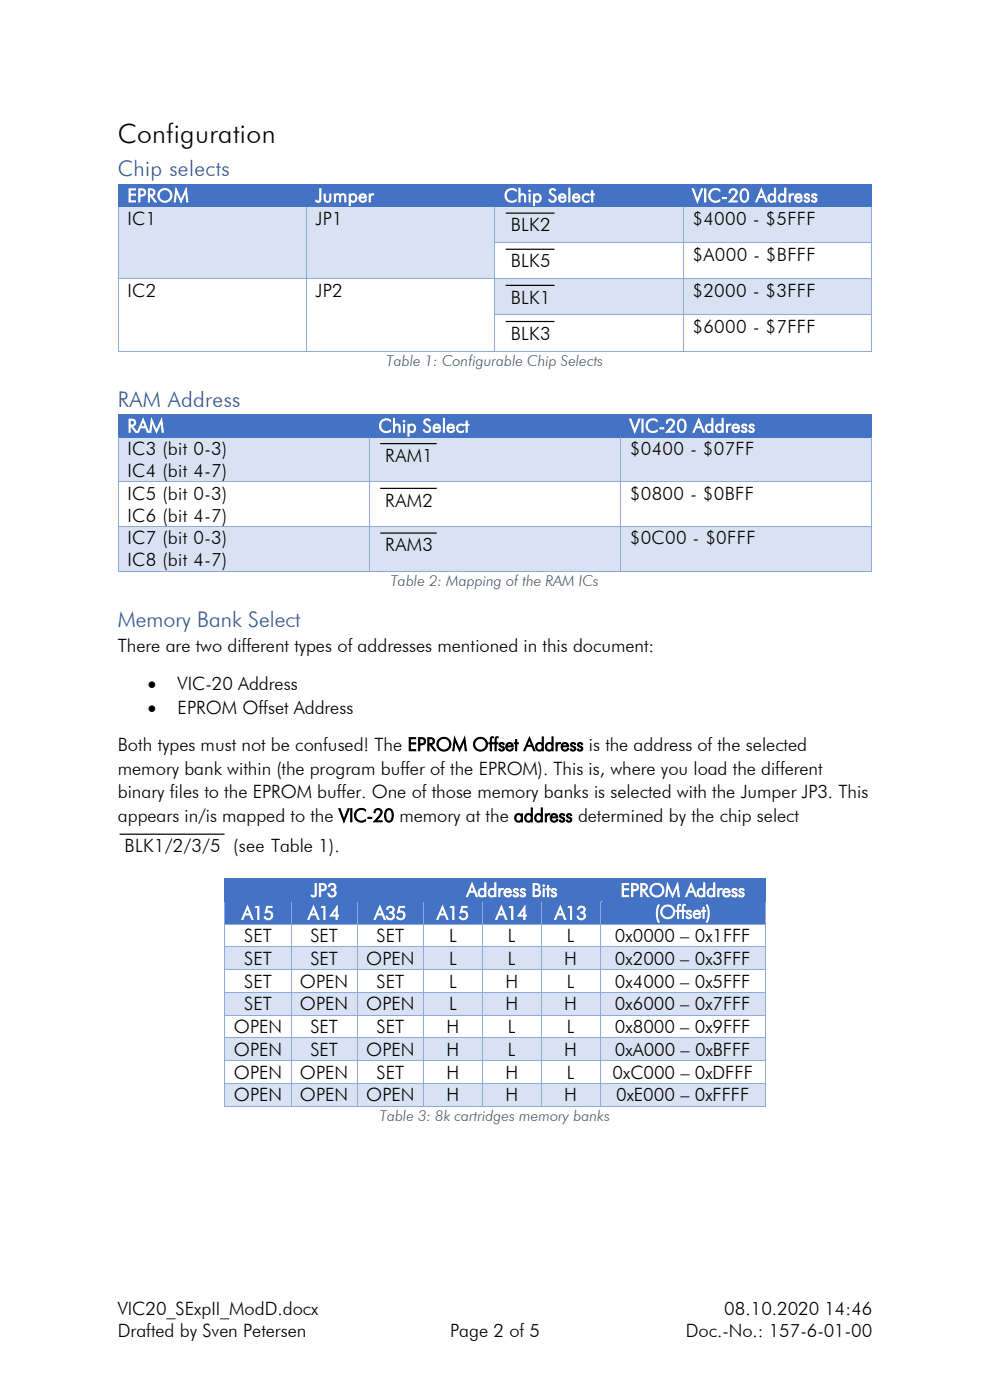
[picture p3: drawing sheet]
<svg xmlns="http://www.w3.org/2000/svg" width="210mm" height="297mm" viewBox="0 0 210 297" stroke-linecap="round" stroke-linejoin="round" font-family="sans-serif">
<defs><g id="words">
<text font-size="5.6" x="25" y="30.4">Configuration</text>
<g font-size="4.6" fill="#2f5496">
<text x="25" y="37.4">Chip selects</text>
<text x="25" y="86.3">RAM Address</text>
<text x="25" y="133">Memory Bank Select</text>
</g>
<g font-size="3.9" fill="#fff">
<text x="27" y="42.8">EPROM</text>
<text x="66.9" y="42.8">Jumper</text>
<text x="106.9" y="42.8">Chip Select</text>
<text x="146.9" y="42.8">VIC-20 Address</text>
<text x="27" y="91.7">RAM</text>
<text x="80.3" y="91.7">Chip Select</text>
<text x="133.6" y="91.7">VIC-20 Address</text>
<text x="66" y="190.2">JP3</text>
<text x="99" y="190.2">Address Bits</text>
<text x="131.6" y="190.2">EPROM Address</text>
<text x="51.3" y="195.1">A15</text>
<text x="65.3" y="195.1">A14</text>
<text x="79.4" y="195.1">A35</text>
<text x="92.7" y="195.1">A15</text>
<text x="105.2" y="195.1">A14</text>
<text x="117.7" y="195.1">A13</text>
<text x="138.9" y="194.8">(Offset)</text>
</g>
<g font-size="3.9">
<text x="27" y="47.7">IC1</text>
<text x="66.9" y="47.7">JP1</text>
<text x="146.9" y="47.7">$4000 - $5FFF</text>
<text x="108.3" y="49.1">BLK2</text>
<text x="108.3" y="56.7">BLK5</text>
<text x="146.9" y="55.3">$A000 - $BFFF</text>
<text x="27" y="63">IC2</text>
<text x="66.9" y="63">JP2</text>
<text x="108.3" y="64.4">BLK1</text>
<text x="146.9" y="63">$2000 - $3FFF</text>
<text x="146.9" y="70.6">$6000 - $7FFF</text>
<text x="108.3" y="72.1">BLK3</text>
<text x="27" y="96.5">IC3 (bit 0-3)</text>
<text x="27" y="101.2">IC4 (bit 4-7)</text>
<text x="81.7" y="98">RAM1</text>
<text x="133.6" y="96.5">$0400 - $07FF</text>
<text x="27" y="106">IC5 (bit 0-3)</text>
<text x="81.7" y="107.5">RAM2</text>
<text x="133.6" y="106">$0800 - $0BFF</text>
<text x="27" y="110.7">IC6 (bit 4-7)</text>
<text x="27" y="115.5">IC7 (bit 0-3)</text>
<text x="81.7" y="116.9">RAM3</text>
<text x="133.6" y="115.5">$0C00 - $0FFF</text>
<text x="27" y="120.2">IC8 (bit 4-7)</text>
<text x="25" y="138.2">There are two different types of addresses mentioned in this document:</text>
<text x="31.3" y="146.3">•</text>
<text x="37.7" y="146.3">VIC-20 Address</text>
<text x="31.3" y="151.4">•</text>
<text x="37.7" y="151.4">EPROM Offset Address</text>
<text x="25" y="159.3">Both types must not be confused! The EPROM Offset Address is the address of the selected</text>
<text x="25" y="164.3">memory bank within (the program buffer of the EPROM). This is, where you load the different</text>
<text x="25" y="169.3">binary files to the EPROM buffer. One of those memory banks is selected with the Jumper JP3. This</text>
<text x="25" y="174.4">appears in/is mapped to the VIC-20 memory at the address determined by the chip select</text>
<text x="26.4" y="180.8">BLK1/2/3/5 (see Table 1).</text>
<text x="51.8" y="199.9">SET</text>
<text x="65.8" y="199.9">SET</text>
<text x="79.9" y="199.9">SET</text>
<text x="95.3" y="199.9">L</text>
<text x="107.8" y="199.9">L</text>
<text x="120.3" y="199.9">L</text>
<text x="130.5" y="199.9">0x0000 – 0x1FFF</text>
<text x="51.8" y="204.7">SET</text>
<text x="51.8" y="209.5">SET</text>
<text x="63.6" y="209.5">OPEN</text>
<text x="65.8" y="204.7">SET</text>
<text x="77.7" y="204.7">OPEN</text>
<text x="79.9" y="209.5">SET</text>
<text x="95.3" y="204.7">L</text>
<text x="95.3" y="209.5">L</text>
<text x="107.2" y="209.5">H</text>
<text x="107.8" y="204.7">L</text>
<text x="119.7" y="204.7">H</text>
<text x="120.3" y="209.5">L</text>
<text x="130.5" y="204.7">0x2000 – 0x3FFF</text>
<text x="130.5" y="209.5">0x4000 – 0x5FFF</text>
<text x="51.8" y="214.4">SET</text>
<text x="63.6" y="214.4">OPEN</text>
<text x="77.7" y="214.4">OPEN</text>
<text x="95.3" y="214.4">L</text>
<text x="107.2" y="214.4">H</text>
<text x="119.7" y="214.4">H</text>
<text x="130.5" y="214.4">0x6000 – 0x7FFF</text>
<text x="49.6" y="219.2">OPEN</text>
<text x="65.8" y="219.2">SET</text>
<text x="79.9" y="219.2">SET</text>
<text x="94.7" y="219.2">H</text>
<text x="107.8" y="219.2">L</text>
<text x="120.3" y="219.2">L</text>
<text x="130.5" y="219.2">0x8000 – 0x9FFF</text>
<text x="49.6" y="224">OPEN</text>
<text x="65.8" y="224">SET</text>
<text x="77.7" y="224">OPEN</text>
<text x="94.7" y="224">H</text>
<text x="107.8" y="224">L</text>
<text x="119.7" y="224">H</text>
<text x="130.5" y="224">0xA000 – 0xBFFF</text>
<text x="49.6" y="228.8">OPEN</text>
<text x="49.6" y="233.7">OPEN</text>
<text x="63.6" y="228.8">OPEN</text>
<text x="63.6" y="233.7">OPEN</text>
<text x="77.7" y="233.7">OPEN</text>
<text x="79.9" y="228.8">SET</text>
<text x="94.7" y="228.8">H</text>
<text x="94.7" y="233.7">H</text>
<text x="107.2" y="228.8">H</text>
<text x="107.2" y="233.7">H</text>
<text x="119.7" y="233.7">H</text>
<text x="120.3" y="228.8">L</text>
<text x="129.9" y="228.8">0xC000 – 0xDFFF</text>
<text x="130.7" y="233.7">0xE000 – 0xFFFF</text>
<text x="25" y="279">VIC20_SExpII_ModD.docx</text>
<text x="153.7" y="279">08.10.2020 14:46</text>
<text x="25" y="283.6">Drafted by Sven Petersen</text>
<text x="95.5" y="283.6">Page 2 of 5</text>
<text x="145.5" y="283.6">Doc.-No.: 157-6-01-00</text>
</g>
<g font-size="3.2" fill="#44546a">
<text x="82" y="77.6">Table 1: Configurable Chip Selects</text>
<text x="82.9" y="124.3">Table 2: Mapping of the RAM ICs</text>
<text x="80.6" y="237.8">Table 3: 8k cartridges memory banks</text>
</g>
</g></defs>
<g fill="#4472c4">
<path d="M25.2 39.1h39.8v4.7h-39.8z" fill-rule="evenodd"/>
<path d="M27 39.1h36.1v4.7h-36.1z" fill-rule="evenodd"/>
<path d="M65 39.1h40v4.7h-40z" fill-rule="evenodd"/>
<path d="M66.9 39.1h36.2v4.7h-36.2z" fill-rule="evenodd"/>
<path d="M105 39.1h40v4.7h-40z" fill-rule="evenodd"/>
<path d="M106.9 39.1h36.2v4.7h-36.2z" fill-rule="evenodd"/>
<path d="M145 39.1h39.9v4.7h-39.9z" fill-rule="evenodd"/>
<path d="M146.9 39.1h36.1v4.7h-36.1z" fill-rule="evenodd"/>
<path d="M25 39h.2v.1h-.2z" fill-rule="evenodd"/>
<path d="M25 39h.2v.1h-.2z" fill-rule="evenodd"/>
</g>
<path d="M25.2 39h39.8" fill="none" stroke="#4472c4" stroke-width=".21"/>
<path d="M65 39h.2v.1h-.2z" fill-rule="evenodd" fill="#4472c4"/>
<path d="M65.2 39h39.8" fill="none" stroke="#4472c4" stroke-width=".21"/>
<path d="M105 39h.2v.1h-.2z" fill-rule="evenodd" fill="#4472c4"/>
<path d="M105.2 39h39.8" fill="none" stroke="#4472c4" stroke-width=".21"/>
<path d="M145 39h.1v.1h-.1z" fill-rule="evenodd" fill="#4472c4"/>
<path d="M145.1 39h39.8" fill="none" stroke="#4472c4" stroke-width=".21"/>
<g fill="#4472c4">
<path d="M184.9 39h.1v.1h-.1z" fill-rule="evenodd"/>
<path d="M184.9 39h.1v.1h-.1z" fill-rule="evenodd"/>
</g>
<path d="M25.1 39.1v4.7M184.9 39.1v4.7" fill="none" stroke="#4472c4" stroke-width=".21"/>
<g fill="#d9e2f3">
<path d="M25.2 43.9h39.7v15.2h-39.7z" fill-rule="evenodd"/>
<path d="M27 43.9h36.1v4.7h-36.1z" fill-rule="evenodd"/>
<path d="M65.1 43.9h39.8v15.2h-39.8z" fill-rule="evenodd"/>
<path d="M66.9 43.9h36.2v4.7h-36.2z" fill-rule="evenodd"/>
<path d="M105.1 43.9h39.8v7.5h-39.8z" fill-rule="evenodd"/>
<path d="M106.9 43.9h36.2v7.5h-36.2z" fill-rule="evenodd"/>
</g>
<path d="M107.3 45.2h10.3" fill="none" stroke="#000" stroke-width=".25"/>
<g fill="#d9e2f3">
<path d="M145.1 43.9h39.8v7.5h-39.8z" fill-rule="evenodd"/>
<path d="M146.9 43.9h36.1v4.7h-36.1z" fill-rule="evenodd"/>
</g>
<path d="M25 43.8h.2v.1h-.2z" fill-rule="evenodd" fill="#4472c4"/>
<path d="M25.2 43.9h39.7" fill="none" stroke="#4472c4" stroke-width=".21"/>
<g fill="#4472c4">
<path d="M64.9 43.8h.2v.1h-.2z" fill-rule="evenodd"/>
<path d="M65.1 43.8h.2v.1h-.2z" fill-rule="evenodd"/>
</g>
<path d="M65.3 43.9h39.6" fill="none" stroke="#4472c4" stroke-width=".21"/>
<g fill="#4472c4">
<path d="M104.9 43.8h.2v.1h-.2z" fill-rule="evenodd"/>
<path d="M105.1 43.8h.2v.1h-.2z" fill-rule="evenodd"/>
</g>
<path d="M105.3 43.9h39.6" fill="none" stroke="#4472c4" stroke-width=".21"/>
<g fill="#4472c4">
<path d="M144.9 43.8h.2v.1h-.2z" fill-rule="evenodd"/>
<path d="M145.1 43.8h.1v.1h-.1z" fill-rule="evenodd"/>
</g>
<path d="M145.2 43.9h39.7" fill="none" stroke="#4472c4" stroke-width=".21"/>
<path d="M184.9 43.8h.1v.1h-.1z" fill-rule="evenodd" fill="#4472c4"/>
<path d="M25.1 43.9v7.5M65 43.9v7.5M105 43.9v7.5M145 43.9v7.5M184.9 43.9v7.5" fill="none" stroke="#8eaadb" stroke-width=".21"/>
<path d="M107.3 52.9h10.3" fill="none" stroke="#000" stroke-width=".25"/>
<g fill="#8eaadb">
<path d="M25 51.4h.2v.2h-.2z" fill-rule="evenodd"/>
<path d="M64.9 51.4h.2v.2h-.2z" fill-rule="evenodd"/>
<path d="M104.9 51.4h.2v.2h-.2z" fill-rule="evenodd"/>
</g>
<path d="M105.1 51.5h39.8" fill="none" stroke="#8eaadb" stroke-width=".21"/>
<path d="M144.9 51.4h.2v.2h-.2z" fill-rule="evenodd" fill="#8eaadb"/>
<path d="M145.1 51.5h39.8" fill="none" stroke="#8eaadb" stroke-width=".21"/>
<path d="M184.9 51.4h.1v.2h-.1z" fill-rule="evenodd" fill="#8eaadb"/>
<path d="M25.1 51.6v7.5M65 51.6v7.5M105 51.6v7.5M145 51.6v7.5M184.9 51.6v7.5" fill="none" stroke="#8eaadb" stroke-width=".21"/>
<g fill="#d9e2f3">
<path d="M105.1 59.2h39.8v7.5h-39.8z" fill-rule="evenodd"/>
<path d="M106.9 59.2h36.2v7.5h-36.2z" fill-rule="evenodd"/>
</g>
<path d="M107.3 60.5h10.3" fill="none" stroke="#000" stroke-width=".25"/>
<g fill="#d9e2f3">
<path d="M145.1 59.2h39.8v7.5h-39.8z" fill-rule="evenodd"/>
<path d="M146.9 59.2h36.1v4.7h-36.1z" fill-rule="evenodd"/>
</g>
<path d="M25 59.1h.2v.1h-.2z" fill-rule="evenodd" fill="#8eaadb"/>
<path d="M25.2 59.1h39.7" fill="none" stroke="#8eaadb" stroke-width=".21"/>
<path d="M64.9 59.1h.2v.1h-.2z" fill-rule="evenodd" fill="#8eaadb"/>
<path d="M65.1 59.1h39.8" fill="none" stroke="#8eaadb" stroke-width=".21"/>
<path d="M104.9 59.1h.2v.1h-.2z" fill-rule="evenodd" fill="#8eaadb"/>
<path d="M105.1 59.1h39.8" fill="none" stroke="#8eaadb" stroke-width=".21"/>
<path d="M144.9 59.1h.2v.1h-.2z" fill-rule="evenodd" fill="#8eaadb"/>
<path d="M145.1 59.1h39.8" fill="none" stroke="#8eaadb" stroke-width=".21"/>
<path d="M184.9 59.1h.1v.1h-.1z" fill-rule="evenodd" fill="#8eaadb"/>
<path d="M25.1 59.2v7.5M65 59.2v7.5M105 59.2v7.5M145 59.2v7.5M184.9 59.2v7.5" fill="none" stroke="#8eaadb" stroke-width=".21"/>
<path d="M107.3 68.2h10.3" fill="none" stroke="#000" stroke-width=".25"/>
<g fill="#8eaadb">
<path d="M25 66.7h.2v.2h-.2z" fill-rule="evenodd"/>
<path d="M64.9 66.7h.2v.2h-.2z" fill-rule="evenodd"/>
<path d="M104.9 66.7h.2v.2h-.2z" fill-rule="evenodd"/>
</g>
<path d="M105.1 66.8h39.8" fill="none" stroke="#8eaadb" stroke-width=".21"/>
<path d="M144.9 66.7h.2v.2h-.2z" fill-rule="evenodd" fill="#8eaadb"/>
<path d="M145.1 66.8h39.8" fill="none" stroke="#8eaadb" stroke-width=".21"/>
<path d="M184.9 66.7h.1v.2h-.1z" fill-rule="evenodd" fill="#8eaadb"/>
<path d="M25.1 66.9v7.5" fill="none" stroke="#8eaadb" stroke-width=".21"/>
<g fill="#8eaadb">
<path d="M25 74.4h.2v.2h-.2z" fill-rule="evenodd"/>
<path d="M25 74.4h.2v.2h-.2z" fill-rule="evenodd"/>
</g>
<path d="M25.2 74.5h39.7M65 66.9v7.5" fill="none" stroke="#8eaadb" stroke-width=".21"/>
<path d="M64.9 74.4h.2v.2h-.2z" fill-rule="evenodd" fill="#8eaadb"/>
<path d="M65.1 74.5h39.8M105 66.9v7.5" fill="none" stroke="#8eaadb" stroke-width=".21"/>
<path d="M104.9 74.4h.2v.2h-.2z" fill-rule="evenodd" fill="#8eaadb"/>
<path d="M105.1 74.5h39.8M145 66.9v7.5" fill="none" stroke="#8eaadb" stroke-width=".21"/>
<path d="M144.9 74.4h.2v.2h-.2z" fill-rule="evenodd" fill="#8eaadb"/>
<path d="M145.1 74.5h39.8M184.9 66.9v7.5" fill="none" stroke="#8eaadb" stroke-width=".21"/>
<g fill="#8eaadb">
<path d="M184.9 74.4h.1v.2h-.1z" fill-rule="evenodd"/>
<path d="M184.9 74.4h.1v.2h-.1z" fill-rule="evenodd"/>
</g>
<g fill="#4472c4">
<path d="M25.2 88h53.2v4.6h-53.2z" fill-rule="evenodd"/>
<path d="M27 88h49.5v4.6h-49.5z" fill-rule="evenodd"/>
<path d="M78.4 88h53.3v4.6h-53.3z" fill-rule="evenodd"/>
<path d="M80.3 88h49.5v4.6h-49.5z" fill-rule="evenodd"/>
<path d="M131.7 88h53.2v4.6h-53.2z" fill-rule="evenodd"/>
<path d="M133.6 88h49.4v4.6h-49.4z" fill-rule="evenodd"/>
<path d="M25 87.8h.2v.2h-.2z" fill-rule="evenodd"/>
<path d="M25 87.8h.2v.2h-.2z" fill-rule="evenodd"/>
</g>
<path d="M25.2 87.9h53.1" fill="none" stroke="#4472c4" stroke-width=".21"/>
<path d="M78.3 87.8h.2v.2h-.2z" fill-rule="evenodd" fill="#4472c4"/>
<path d="M78.5 87.9h53.1" fill="none" stroke="#4472c4" stroke-width=".21"/>
<path d="M131.6 87.8h.2v.2h-.2z" fill-rule="evenodd" fill="#4472c4"/>
<path d="M131.8 87.9h53.1" fill="none" stroke="#4472c4" stroke-width=".21"/>
<g fill="#4472c4">
<path d="M184.9 87.8h.1v.2h-.1z" fill-rule="evenodd"/>
<path d="M184.9 87.8h.1v.2h-.1z" fill-rule="evenodd"/>
</g>
<path d="M25.1 88v4.6M184.9 88v4.6" fill="none" stroke="#4472c4" stroke-width=".21"/>
<g fill="#d9e2f3">
<path d="M25.2 92.8h53.1v9.3h-53.1z" fill-rule="evenodd"/>
<path d="M27 92.8h49.5v4.7h-49.5z" fill-rule="evenodd"/>
<path d="M27 97.5h49.5v4.6h-49.5z" fill-rule="evenodd"/>
<path d="M78.5 92.8h53.1v9.3h-53.1z" fill-rule="evenodd"/>
<path d="M80.3 92.8h49.5v7.5h-49.5z" fill-rule="evenodd"/>
</g>
<path d="M80.7 94.1h11.9" fill="none" stroke="#000" stroke-width=".25"/>
<g fill="#d9e2f3">
<path d="M131.8 92.8h53.1v9.3h-53.1z" fill-rule="evenodd"/>
<path d="M133.6 92.8h49.4v4.7h-49.4z" fill-rule="evenodd"/>
</g>
<path d="M25 92.6h.2v.2h-.2z" fill-rule="evenodd" fill="#4472c4"/>
<path d="M25.2 92.7h53" fill="none" stroke="#4472c4" stroke-width=".21"/>
<g fill="#4472c4">
<path d="M78.2 92.6h.2v.2h-.2z" fill-rule="evenodd"/>
<path d="M78.4 92.6h.2v.2h-.2z" fill-rule="evenodd"/>
</g>
<path d="M78.6 92.7h53" fill="none" stroke="#4472c4" stroke-width=".21"/>
<g fill="#4472c4">
<path d="M131.6 92.6h.1v.2h-.1z" fill-rule="evenodd"/>
<path d="M131.7 92.6h.2v.2h-.2z" fill-rule="evenodd"/>
</g>
<path d="M131.9 92.7h53" fill="none" stroke="#4472c4" stroke-width=".21"/>
<path d="M184.9 92.6h.1v.2h-.1z" fill-rule="evenodd" fill="#4472c4"/>
<path d="M25.1 92.8v9.3M78.3 92.8v9.3M131.6 92.8v9.3M184.9 92.8v9.3" fill="none" stroke="#8eaadb" stroke-width=".21"/>
<path d="M80.7 103.6h11.9" fill="none" stroke="#000" stroke-width=".25"/>
<path d="M25 102.1h.2v.2h-.2z" fill-rule="evenodd" fill="#8eaadb"/>
<path d="M25.2 102.2h53" fill="none" stroke="#8eaadb" stroke-width=".21"/>
<path d="M78.2 102.1h.2v.2h-.2z" fill-rule="evenodd" fill="#8eaadb"/>
<path d="M78.4 102.2h53.2" fill="none" stroke="#8eaadb" stroke-width=".21"/>
<path d="M131.6 102.1h.1v.2h-.1z" fill-rule="evenodd" fill="#8eaadb"/>
<path d="M131.7 102.2h53.2" fill="none" stroke="#8eaadb" stroke-width=".21"/>
<path d="M184.9 102.1h.1v.2h-.1z" fill-rule="evenodd" fill="#8eaadb"/>
<path d="M25.1 102.3v9.3M78.3 102.3v9.3M131.6 102.3v9.3M184.9 102.3v9.3" fill="none" stroke="#8eaadb" stroke-width=".21"/>
<g fill="#d9e2f3">
<path d="M25.2 111.8h53.1v9.3h-53.1z" fill-rule="evenodd"/>
<path d="M27 111.8h49.5v4.6h-49.5z" fill-rule="evenodd"/>
<path d="M27 116.4h49.5v4.7h-49.5z" fill-rule="evenodd"/>
<path d="M78.5 111.8h53.1v9.3h-53.1z" fill-rule="evenodd"/>
<path d="M80.3 111.8h49.5v7.5h-49.5z" fill-rule="evenodd"/>
</g>
<path d="M80.7 113.1h11.9" fill="none" stroke="#000" stroke-width=".25"/>
<g fill="#d9e2f3">
<path d="M131.8 111.8h53.1v9.3h-53.1z" fill-rule="evenodd"/>
<path d="M133.6 111.8h49.4v4.6h-49.4z" fill-rule="evenodd"/>
</g>
<path d="M25 111.6h.2v.2h-.2z" fill-rule="evenodd" fill="#8eaadb"/>
<path d="M25.2 111.7h53" fill="none" stroke="#8eaadb" stroke-width=".21"/>
<path d="M78.2 111.6h.2v.2h-.2z" fill-rule="evenodd" fill="#8eaadb"/>
<path d="M78.4 111.7h53.2" fill="none" stroke="#8eaadb" stroke-width=".21"/>
<path d="M131.6 111.6h.1v.2h-.1z" fill-rule="evenodd" fill="#8eaadb"/>
<path d="M131.7 111.7h53.2" fill="none" stroke="#8eaadb" stroke-width=".21"/>
<path d="M184.9 111.6h.1v.2h-.1z" fill-rule="evenodd" fill="#8eaadb"/>
<path d="M25.1 111.8v9.3" fill="none" stroke="#8eaadb" stroke-width=".21"/>
<g fill="#8eaadb">
<path d="M25 121.1h.2v.2h-.2z" fill-rule="evenodd"/>
<path d="M25 121.1h.2v.2h-.2z" fill-rule="evenodd"/>
</g>
<path d="M78.3 111.8v9.3M25.2 121.2h53" fill="none" stroke="#8eaadb" stroke-width=".21"/>
<path d="M78.2 121.1h.2v.2h-.2z" fill-rule="evenodd" fill="#8eaadb"/>
<path d="M131.6 111.8v9.3M78.4 121.2h53.2" fill="none" stroke="#8eaadb" stroke-width=".21"/>
<path d="M131.6 121.1h.1v.2h-.1z" fill-rule="evenodd" fill="#8eaadb"/>
<path d="M184.9 111.8v9.3M131.7 121.2h53.2" fill="none" stroke="#8eaadb" stroke-width=".21"/>
<g fill="#8eaadb">
<path d="M184.9 121.1h.1v.2h-.1z" fill-rule="evenodd"/>
<path d="M184.9 121.1h.1v.2h-.1z" fill-rule="evenodd"/>
</g>
<path d="M25.4 177h22.2" fill="none" stroke="#000" stroke-width=".25"/>
<g fill="#4472c4">
<path d="M47.8 186.5h42v4.7h-42z" fill-rule="evenodd"/>
<path d="M49.6 186.5h38.3v4.7h-38.3z" fill-rule="evenodd"/>
<path d="M89.8 186.5h37.5v4.7h-37.5z" fill-rule="evenodd"/>
<path d="M91.8 186.5h33.6v4.7h-33.6z" fill-rule="evenodd"/>
<path d="M127.3 186.5h35v9.5h-35z" fill-rule="evenodd"/>
<path d="M129.2 186.5h31.3v4.7h-31.3z" fill-rule="evenodd"/>
<path d="M129.2 191.2h31.3v4.6h-31.3z" fill-rule="evenodd"/>
<path d="M47.6 186.3h.2v.2h-.2z" fill-rule="evenodd"/>
<path d="M47.6 186.3h.2v.2h-.2z" fill-rule="evenodd"/>
</g>
<path d="M47.8 186.4h42" fill="none" stroke="#4472c4" stroke-width=".21"/>
<path d="M89.8 186.3h.2v.2h-.2z" fill-rule="evenodd" fill="#4472c4"/>
<path d="M90 186.4h37.4" fill="none" stroke="#4472c4" stroke-width=".21"/>
<path d="M127.4 186.3h.1v.2h-.1z" fill-rule="evenodd" fill="#4472c4"/>
<path d="M127.5 186.4h34.8" fill="none" stroke="#4472c4" stroke-width=".21"/>
<g fill="#4472c4">
<path d="M162.3 186.3h.2v.2h-.2z" fill-rule="evenodd"/>
<path d="M162.3 186.3h.2v.2h-.2z" fill-rule="evenodd"/>
</g>
<path d="M47.7 186.5v4.7M162.4 186.5v4.7" fill="none" stroke="#4472c4" stroke-width=".21"/>
<g fill="#4472c4">
<path d="M47.8 191.3h13.8v4.7h-13.8z" fill-rule="evenodd"/>
<path d="M49.6 191.3h10.2v4.7h-10.2z" fill-rule="evenodd"/>
<path d="M61.8 191.3h13.9v4.7h-13.9z" fill-rule="evenodd"/>
<path d="M63.6 191.3h10.3v4.7h-10.3z" fill-rule="evenodd"/>
<path d="M75.9 191.3h13.9v4.7h-13.9z" fill-rule="evenodd"/>
<path d="M77.7 191.3h10.2v4.7h-10.2z" fill-rule="evenodd"/>
<path d="M89.9 191.3h12.4v4.7h-12.4z" fill-rule="evenodd"/>
<path d="M91.8 191.3h8.6v4.7h-8.6z" fill-rule="evenodd"/>
<path d="M102.4 191.3h12.3v4.7h-12.3z" fill-rule="evenodd"/>
<path d="M104.2 191.3h8.7v4.7h-8.7z" fill-rule="evenodd"/>
<path d="M115 191.3h12.2v4.7h-12.2z" fill-rule="evenodd"/>
<path d="M116.7 191.3h8.8v4.7h-8.8z" fill-rule="evenodd"/>
<path d="M47.6 191.2h.2v.1h-.2z" fill-rule="evenodd"/>
</g>
<path d="M47.8 191.2h13.9" fill="none" stroke="#4472c4" stroke-width=".21"/>
<path d="M61.7 191.2h.2v.1h-.2z" fill-rule="evenodd" fill="#4472c4"/>
<path d="M61.9 191.2h13.8" fill="none" stroke="#4472c4" stroke-width=".21"/>
<path d="M75.7 191.2h.2v.1h-.2z" fill-rule="evenodd" fill="#4472c4"/>
<path d="M75.9 191.2h13.9" fill="none" stroke="#4472c4" stroke-width=".21"/>
<g fill="#4472c4">
<path d="M89.8 191.2h.1v.1h-.1z" fill-rule="evenodd"/>
<path d="M89.9 191.2h.2v.1h-.2z" fill-rule="evenodd"/>
</g>
<path d="M90.1 191.2h12.2" fill="none" stroke="#4472c4" stroke-width=".21"/>
<path d="M102.3 191.2h.2v.1h-.2z" fill-rule="evenodd" fill="#4472c4"/>
<path d="M102.5 191.2h12.3" fill="none" stroke="#4472c4" stroke-width=".21"/>
<path d="M114.8 191.2h.2v.1h-.2z" fill-rule="evenodd" fill="#4472c4"/>
<path d="M115 191.2h12.3" fill="none" stroke="#4472c4" stroke-width=".21"/>
<path d="M127.3 191.2h.1v.1h-.1z" fill-rule="evenodd" fill="#4472c4"/>
<path d="M127.4 191.2h.2v.1h-.2z" fill-rule="evenodd" fill="#d9e2f3"/>
<path d="M162.3 191.2h.2v.1h-.2z" fill-rule="evenodd" fill="#4472c4"/>
<path d="M47.7 191.3v4.7M61.8 191.3v4.7M75.8 191.3v4.7M89.8 191.3v4.7M102.4 191.3v4.7M114.9 191.3v4.7M127.4 191.3v4.7M162.4 191.3v4.7" fill="none" stroke="#8eaadb" stroke-width=".21"/>
<path d="M47.6 196h.2v.2h-.2z" fill-rule="evenodd" fill="#8eaadb"/>
<path d="M47.8 196.1h13.9" fill="none" stroke="#8eaadb" stroke-width=".21"/>
<path d="M61.7 196h.2v.2h-.2z" fill-rule="evenodd" fill="#8eaadb"/>
<path d="M61.9 196.1h13.8" fill="none" stroke="#8eaadb" stroke-width=".21"/>
<path d="M75.7 196h.2v.2h-.2z" fill-rule="evenodd" fill="#8eaadb"/>
<path d="M75.9 196.1h13.9" fill="none" stroke="#8eaadb" stroke-width=".21"/>
<path d="M89.8 196h.1v.2h-.1z" fill-rule="evenodd" fill="#8eaadb"/>
<path d="M89.9 196.1h12.4" fill="none" stroke="#8eaadb" stroke-width=".21"/>
<path d="M102.3 196h.2v.2h-.2z" fill-rule="evenodd" fill="#8eaadb"/>
<path d="M102.5 196.1h12.3" fill="none" stroke="#8eaadb" stroke-width=".21"/>
<path d="M114.8 196h.2v.2h-.2z" fill-rule="evenodd" fill="#8eaadb"/>
<path d="M115 196.1h12.3" fill="none" stroke="#8eaadb" stroke-width=".21"/>
<path d="M127.3 196h.1v.2h-.1z" fill-rule="evenodd" fill="#8eaadb"/>
<path d="M127.4 196.1h34.9" fill="none" stroke="#8eaadb" stroke-width=".21"/>
<path d="M162.3 196h.2v.2h-.2z" fill-rule="evenodd" fill="#8eaadb"/>
<path d="M47.7 196.2v4.6M61.8 196.2v4.6M75.8 196.2v4.6M89.8 196.2v4.6M102.4 196.2v4.6M114.9 196.2v4.6M127.4 196.2v4.6M162.4 196.2v4.6" fill="none" stroke="#8eaadb" stroke-width=".21"/>
<g fill="#d9e2f3">
<path d="M47.8 201h13.8v4.6h-13.8z" fill-rule="evenodd"/>
<path d="M49.6 201h10.2v4.6h-10.2z" fill-rule="evenodd"/>
<path d="M61.8 201h13.9v4.6h-13.9z" fill-rule="evenodd"/>
<path d="M63.6 201h10.3v4.6h-10.3z" fill-rule="evenodd"/>
<path d="M75.9 201h13.9v4.6h-13.9z" fill-rule="evenodd"/>
<path d="M77.7 201h10.2v4.6h-10.2z" fill-rule="evenodd"/>
<path d="M89.9 201h12.4v4.6h-12.4z" fill-rule="evenodd"/>
<path d="M91.8 201h8.6v4.6h-8.6z" fill-rule="evenodd"/>
<path d="M102.4 201h12.3v4.6h-12.3z" fill-rule="evenodd"/>
<path d="M104.2 201h8.7v4.6h-8.7z" fill-rule="evenodd"/>
<path d="M115 201h12.2v4.6h-12.2z" fill-rule="evenodd"/>
<path d="M116.7 201h8.8v4.6h-8.8z" fill-rule="evenodd"/>
<path d="M127.4 201h34.9v4.6h-34.9z" fill-rule="evenodd"/>
<path d="M129.2 201h31.3v4.6h-31.3z" fill-rule="evenodd"/>
</g>
<path d="M47.6 200.8h.2v.2h-.2z" fill-rule="evenodd" fill="#8eaadb"/>
<path d="M47.8 200.9h13.9" fill="none" stroke="#8eaadb" stroke-width=".21"/>
<path d="M61.7 200.8h.2v.2h-.2z" fill-rule="evenodd" fill="#8eaadb"/>
<path d="M61.9 200.9h13.8" fill="none" stroke="#8eaadb" stroke-width=".21"/>
<path d="M75.7 200.8h.2v.2h-.2z" fill-rule="evenodd" fill="#8eaadb"/>
<path d="M75.9 200.9h13.9" fill="none" stroke="#8eaadb" stroke-width=".21"/>
<path d="M89.8 200.8h.1v.2h-.1z" fill-rule="evenodd" fill="#8eaadb"/>
<path d="M89.9 200.9h12.4" fill="none" stroke="#8eaadb" stroke-width=".21"/>
<path d="M102.3 200.8h.2v.2h-.2z" fill-rule="evenodd" fill="#8eaadb"/>
<path d="M102.5 200.9h12.3" fill="none" stroke="#8eaadb" stroke-width=".21"/>
<path d="M114.8 200.8h.2v.2h-.2z" fill-rule="evenodd" fill="#8eaadb"/>
<path d="M115 200.9h12.3" fill="none" stroke="#8eaadb" stroke-width=".21"/>
<path d="M127.3 200.8h.1v.2h-.1z" fill-rule="evenodd" fill="#8eaadb"/>
<path d="M127.4 200.9h34.9" fill="none" stroke="#8eaadb" stroke-width=".21"/>
<path d="M162.3 200.8h.2v.2h-.2z" fill-rule="evenodd" fill="#8eaadb"/>
<path d="M47.7 201v4.6M61.8 201v4.6M75.8 201v4.6M89.8 201v4.6M102.4 201v4.6M114.9 201v4.6M127.4 201v4.6M162.4 201v4.6" fill="none" stroke="#8eaadb" stroke-width=".21"/>
<path d="M47.6 205.6h.2v.2h-.2z" fill-rule="evenodd" fill="#8eaadb"/>
<path d="M47.8 205.7h13.9" fill="none" stroke="#8eaadb" stroke-width=".21"/>
<path d="M61.7 205.6h.2v.2h-.2z" fill-rule="evenodd" fill="#8eaadb"/>
<path d="M61.9 205.7h13.8" fill="none" stroke="#8eaadb" stroke-width=".21"/>
<path d="M75.7 205.6h.2v.2h-.2z" fill-rule="evenodd" fill="#8eaadb"/>
<path d="M75.9 205.7h13.9" fill="none" stroke="#8eaadb" stroke-width=".21"/>
<path d="M89.8 205.6h.1v.2h-.1z" fill-rule="evenodd" fill="#8eaadb"/>
<path d="M89.9 205.7h12.4" fill="none" stroke="#8eaadb" stroke-width=".21"/>
<path d="M102.3 205.6h.2v.2h-.2z" fill-rule="evenodd" fill="#8eaadb"/>
<path d="M102.5 205.7h12.3" fill="none" stroke="#8eaadb" stroke-width=".21"/>
<path d="M114.8 205.6h.2v.2h-.2z" fill-rule="evenodd" fill="#8eaadb"/>
<path d="M115 205.7h12.3" fill="none" stroke="#8eaadb" stroke-width=".21"/>
<path d="M127.3 205.6h.1v.2h-.1z" fill-rule="evenodd" fill="#8eaadb"/>
<path d="M127.4 205.7h34.9" fill="none" stroke="#8eaadb" stroke-width=".21"/>
<path d="M162.3 205.6h.2v.2h-.2z" fill-rule="evenodd" fill="#8eaadb"/>
<path d="M47.7 205.8v4.7M61.8 205.8v4.7M75.8 205.8v4.7M89.8 205.8v4.7M102.4 205.8v4.7M114.9 205.8v4.7M127.4 205.8v4.7M162.4 205.8v4.7" fill="none" stroke="#8eaadb" stroke-width=".21"/>
<g fill="#d9e2f3">
<path d="M47.8 210.6h13.8v4.7h-13.8z" fill-rule="evenodd"/>
<path d="M49.6 210.6h10.2v4.7h-10.2z" fill-rule="evenodd"/>
<path d="M61.8 210.6h13.9v4.7h-13.9z" fill-rule="evenodd"/>
<path d="M63.6 210.6h10.3v4.7h-10.3z" fill-rule="evenodd"/>
<path d="M75.9 210.6h13.9v4.7h-13.9z" fill-rule="evenodd"/>
<path d="M77.7 210.6h10.2v4.7h-10.2z" fill-rule="evenodd"/>
<path d="M89.9 210.6h12.4v4.7h-12.4z" fill-rule="evenodd"/>
<path d="M91.8 210.6h8.6v4.7h-8.6z" fill-rule="evenodd"/>
<path d="M102.4 210.6h12.3v4.7h-12.3z" fill-rule="evenodd"/>
<path d="M104.2 210.6h8.7v4.7h-8.7z" fill-rule="evenodd"/>
<path d="M115 210.6h12.2v4.7h-12.2z" fill-rule="evenodd"/>
<path d="M116.7 210.6h8.8v4.7h-8.8z" fill-rule="evenodd"/>
<path d="M127.4 210.6h34.9v4.7h-34.9z" fill-rule="evenodd"/>
<path d="M129.2 210.6h31.3v4.7h-31.3z" fill-rule="evenodd"/>
</g>
<path d="M47.6 210.5h.2v.1h-.2z" fill-rule="evenodd" fill="#8eaadb"/>
<path d="M47.8 210.5h13.9" fill="none" stroke="#8eaadb" stroke-width=".21"/>
<path d="M61.7 210.5h.2v.1h-.2z" fill-rule="evenodd" fill="#8eaadb"/>
<path d="M61.9 210.5h13.8" fill="none" stroke="#8eaadb" stroke-width=".21"/>
<path d="M75.7 210.5h.2v.1h-.2z" fill-rule="evenodd" fill="#8eaadb"/>
<path d="M75.9 210.5h13.9" fill="none" stroke="#8eaadb" stroke-width=".21"/>
<path d="M89.8 210.5h.1v.1h-.1z" fill-rule="evenodd" fill="#8eaadb"/>
<path d="M89.9 210.5h12.4" fill="none" stroke="#8eaadb" stroke-width=".21"/>
<path d="M102.3 210.5h.2v.1h-.2z" fill-rule="evenodd" fill="#8eaadb"/>
<path d="M102.5 210.5h12.3" fill="none" stroke="#8eaadb" stroke-width=".21"/>
<path d="M114.8 210.5h.2v.1h-.2z" fill-rule="evenodd" fill="#8eaadb"/>
<path d="M115 210.5h12.3" fill="none" stroke="#8eaadb" stroke-width=".21"/>
<path d="M127.3 210.5h.1v.1h-.1z" fill-rule="evenodd" fill="#8eaadb"/>
<path d="M127.4 210.5h34.9" fill="none" stroke="#8eaadb" stroke-width=".21"/>
<path d="M162.3 210.5h.2v.1h-.2z" fill-rule="evenodd" fill="#8eaadb"/>
<path d="M47.7 210.6v4.7M61.8 210.6v4.7M75.8 210.6v4.7M89.8 210.6v4.7M102.4 210.6v4.7M114.9 210.6v4.7M127.4 210.6v4.7M162.4 210.6v4.7" fill="none" stroke="#8eaadb" stroke-width=".21"/>
<path d="M47.6 215.3h.2v.2h-.2z" fill-rule="evenodd" fill="#8eaadb"/>
<path d="M47.8 215.4h13.9" fill="none" stroke="#8eaadb" stroke-width=".21"/>
<path d="M61.7 215.3h.2v.2h-.2z" fill-rule="evenodd" fill="#8eaadb"/>
<path d="M61.9 215.4h13.8" fill="none" stroke="#8eaadb" stroke-width=".21"/>
<path d="M75.7 215.3h.2v.2h-.2z" fill-rule="evenodd" fill="#8eaadb"/>
<path d="M75.9 215.4h13.9" fill="none" stroke="#8eaadb" stroke-width=".21"/>
<path d="M89.8 215.3h.1v.2h-.1z" fill-rule="evenodd" fill="#8eaadb"/>
<path d="M89.9 215.4h12.4" fill="none" stroke="#8eaadb" stroke-width=".21"/>
<path d="M102.3 215.3h.2v.2h-.2z" fill-rule="evenodd" fill="#8eaadb"/>
<path d="M102.5 215.4h12.3" fill="none" stroke="#8eaadb" stroke-width=".21"/>
<path d="M114.8 215.3h.2v.2h-.2z" fill-rule="evenodd" fill="#8eaadb"/>
<path d="M115 215.4h12.3" fill="none" stroke="#8eaadb" stroke-width=".21"/>
<path d="M127.3 215.3h.1v.2h-.1z" fill-rule="evenodd" fill="#8eaadb"/>
<path d="M127.4 215.4h34.9" fill="none" stroke="#8eaadb" stroke-width=".21"/>
<path d="M162.3 215.3h.2v.2h-.2z" fill-rule="evenodd" fill="#8eaadb"/>
<path d="M47.7 215.5v4.6M61.8 215.5v4.6M75.8 215.5v4.6M89.8 215.5v4.6M102.4 215.5v4.6M114.9 215.5v4.6M127.4 215.5v4.6M162.4 215.5v4.6" fill="none" stroke="#8eaadb" stroke-width=".21"/>
<g fill="#d9e2f3">
<path d="M47.8 220.3h13.8v4.6h-13.8z" fill-rule="evenodd"/>
<path d="M49.6 220.3h10.2v4.6h-10.2z" fill-rule="evenodd"/>
<path d="M61.8 220.3h13.9v4.6h-13.9z" fill-rule="evenodd"/>
<path d="M63.6 220.3h10.3v4.6h-10.3z" fill-rule="evenodd"/>
<path d="M75.9 220.3h13.9v4.6h-13.9z" fill-rule="evenodd"/>
<path d="M77.7 220.3h10.2v4.6h-10.2z" fill-rule="evenodd"/>
<path d="M89.9 220.3h12.4v4.6h-12.4z" fill-rule="evenodd"/>
<path d="M91.8 220.3h8.6v4.6h-8.6z" fill-rule="evenodd"/>
<path d="M102.4 220.3h12.3v4.6h-12.3z" fill-rule="evenodd"/>
<path d="M104.2 220.3h8.7v4.6h-8.7z" fill-rule="evenodd"/>
<path d="M115 220.3h12.2v4.6h-12.2z" fill-rule="evenodd"/>
<path d="M116.7 220.3h8.8v4.6h-8.8z" fill-rule="evenodd"/>
<path d="M127.4 220.3h34.9v4.6h-34.9z" fill-rule="evenodd"/>
<path d="M129.2 220.3h31.3v4.6h-31.3z" fill-rule="evenodd"/>
</g>
<path d="M47.6 220.1h.2v.2h-.2z" fill-rule="evenodd" fill="#8eaadb"/>
<path d="M47.8 220.2h13.9" fill="none" stroke="#8eaadb" stroke-width=".21"/>
<path d="M61.7 220.1h.2v.2h-.2z" fill-rule="evenodd" fill="#8eaadb"/>
<path d="M61.9 220.2h13.8" fill="none" stroke="#8eaadb" stroke-width=".21"/>
<path d="M75.7 220.1h.2v.2h-.2z" fill-rule="evenodd" fill="#8eaadb"/>
<path d="M75.9 220.2h13.9" fill="none" stroke="#8eaadb" stroke-width=".21"/>
<path d="M89.8 220.1h.1v.2h-.1z" fill-rule="evenodd" fill="#8eaadb"/>
<path d="M89.9 220.2h12.4" fill="none" stroke="#8eaadb" stroke-width=".21"/>
<path d="M102.3 220.1h.2v.2h-.2z" fill-rule="evenodd" fill="#8eaadb"/>
<path d="M102.5 220.2h12.3" fill="none" stroke="#8eaadb" stroke-width=".21"/>
<path d="M114.8 220.1h.2v.2h-.2z" fill-rule="evenodd" fill="#8eaadb"/>
<path d="M115 220.2h12.3" fill="none" stroke="#8eaadb" stroke-width=".21"/>
<path d="M127.3 220.1h.1v.2h-.1z" fill-rule="evenodd" fill="#8eaadb"/>
<path d="M127.4 220.2h34.9" fill="none" stroke="#8eaadb" stroke-width=".21"/>
<path d="M162.3 220.1h.2v.2h-.2z" fill-rule="evenodd" fill="#8eaadb"/>
<path d="M47.7 220.3v4.6M61.8 220.3v4.6M75.8 220.3v4.6M89.8 220.3v4.6M102.4 220.3v4.6M114.9 220.3v4.6M127.4 220.3v4.6M162.4 220.3v4.6" fill="none" stroke="#8eaadb" stroke-width=".21"/>
<path d="M47.6 224.9h.2v.2h-.2z" fill-rule="evenodd" fill="#8eaadb"/>
<path d="M47.8 225h13.9" fill="none" stroke="#8eaadb" stroke-width=".21"/>
<path d="M61.7 224.9h.2v.2h-.2z" fill-rule="evenodd" fill="#8eaadb"/>
<path d="M61.9 225h13.8" fill="none" stroke="#8eaadb" stroke-width=".21"/>
<path d="M75.7 224.9h.2v.2h-.2z" fill-rule="evenodd" fill="#8eaadb"/>
<path d="M75.9 225h13.9" fill="none" stroke="#8eaadb" stroke-width=".21"/>
<path d="M89.8 224.9h.1v.2h-.1z" fill-rule="evenodd" fill="#8eaadb"/>
<path d="M89.9 225h12.4" fill="none" stroke="#8eaadb" stroke-width=".21"/>
<path d="M102.3 224.9h.2v.2h-.2z" fill-rule="evenodd" fill="#8eaadb"/>
<path d="M102.5 225h12.3" fill="none" stroke="#8eaadb" stroke-width=".21"/>
<path d="M114.8 224.9h.2v.2h-.2z" fill-rule="evenodd" fill="#8eaadb"/>
<path d="M115 225h12.3" fill="none" stroke="#8eaadb" stroke-width=".21"/>
<path d="M127.3 224.9h.1v.2h-.1z" fill-rule="evenodd" fill="#8eaadb"/>
<path d="M127.4 225h34.9" fill="none" stroke="#8eaadb" stroke-width=".21"/>
<path d="M162.3 224.9h.2v.2h-.2z" fill-rule="evenodd" fill="#8eaadb"/>
<path d="M47.7 225.1v4.7M61.8 225.1v4.7M75.8 225.1v4.7M89.8 225.1v4.7M102.4 225.1v4.7M114.9 225.1v4.7M127.4 225.1v4.7M162.4 225.1v4.7" fill="none" stroke="#8eaadb" stroke-width=".21"/>
<g fill="#d9e2f3">
<path d="M47.8 229.9h13.8v4.7h-13.8z" fill-rule="evenodd"/>
<path d="M49.6 229.9h10.2v4.7h-10.2z" fill-rule="evenodd"/>
<path d="M61.8 229.9h13.9v4.7h-13.9z" fill-rule="evenodd"/>
<path d="M63.6 229.9h10.3v4.7h-10.3z" fill-rule="evenodd"/>
<path d="M75.9 229.9h13.9v4.7h-13.9z" fill-rule="evenodd"/>
<path d="M77.7 229.9h10.2v4.7h-10.2z" fill-rule="evenodd"/>
<path d="M89.9 229.9h12.4v4.7h-12.4z" fill-rule="evenodd"/>
<path d="M91.8 229.9h8.6v4.7h-8.6z" fill-rule="evenodd"/>
<path d="M102.4 229.9h12.3v4.7h-12.3z" fill-rule="evenodd"/>
<path d="M104.2 229.9h8.7v4.7h-8.7z" fill-rule="evenodd"/>
<path d="M115 229.9h12.2v4.7h-12.2z" fill-rule="evenodd"/>
<path d="M116.7 229.9h8.8v4.7h-8.8z" fill-rule="evenodd"/>
<path d="M127.4 229.9h34.9v4.7h-34.9z" fill-rule="evenodd"/>
<path d="M129.2 229.9h31.3v4.7h-31.3z" fill-rule="evenodd"/>
</g>
<path d="M47.6 229.8h.2v.1h-.2z" fill-rule="evenodd" fill="#8eaadb"/>
<path d="M47.8 229.9h13.9" fill="none" stroke="#8eaadb" stroke-width=".21"/>
<path d="M61.7 229.8h.2v.1h-.2z" fill-rule="evenodd" fill="#8eaadb"/>
<path d="M61.9 229.9h13.8" fill="none" stroke="#8eaadb" stroke-width=".21"/>
<path d="M75.7 229.8h.2v.1h-.2z" fill-rule="evenodd" fill="#8eaadb"/>
<path d="M75.9 229.9h13.9" fill="none" stroke="#8eaadb" stroke-width=".21"/>
<path d="M89.8 229.8h.1v.1h-.1z" fill-rule="evenodd" fill="#8eaadb"/>
<path d="M89.9 229.9h12.4" fill="none" stroke="#8eaadb" stroke-width=".21"/>
<path d="M102.3 229.8h.2v.1h-.2z" fill-rule="evenodd" fill="#8eaadb"/>
<path d="M102.5 229.9h12.3" fill="none" stroke="#8eaadb" stroke-width=".21"/>
<path d="M114.8 229.8h.2v.1h-.2z" fill-rule="evenodd" fill="#8eaadb"/>
<path d="M115 229.9h12.3" fill="none" stroke="#8eaadb" stroke-width=".21"/>
<path d="M127.3 229.8h.1v.1h-.1z" fill-rule="evenodd" fill="#8eaadb"/>
<path d="M127.4 229.9h34.9" fill="none" stroke="#8eaadb" stroke-width=".21"/>
<path d="M162.3 229.8h.2v.1h-.2z" fill-rule="evenodd" fill="#8eaadb"/>
<path d="M47.7 229.9v4.7" fill="none" stroke="#8eaadb" stroke-width=".21"/>
<g fill="#8eaadb">
<path d="M47.6 234.6h.2v.2h-.2z" fill-rule="evenodd"/>
<path d="M47.6 234.6h.2v.2h-.2z" fill-rule="evenodd"/>
</g>
<path d="M47.8 234.7h13.9M61.8 229.9v4.7" fill="none" stroke="#8eaadb" stroke-width=".21"/>
<path d="M61.7 234.6h.2v.2h-.2z" fill-rule="evenodd" fill="#8eaadb"/>
<path d="M61.9 234.7h13.8M75.8 229.9v4.7" fill="none" stroke="#8eaadb" stroke-width=".21"/>
<path d="M75.7 234.6h.2v.2h-.2z" fill-rule="evenodd" fill="#8eaadb"/>
<path d="M75.9 234.7h13.9M89.8 229.9v4.7" fill="none" stroke="#8eaadb" stroke-width=".21"/>
<path d="M89.8 234.6h.1v.2h-.1z" fill-rule="evenodd" fill="#8eaadb"/>
<path d="M89.9 234.7h12.4M102.4 229.9v4.7" fill="none" stroke="#8eaadb" stroke-width=".21"/>
<path d="M102.3 234.6h.2v.2h-.2z" fill-rule="evenodd" fill="#8eaadb"/>
<path d="M102.5 234.7h12.3M114.9 229.9v4.7" fill="none" stroke="#8eaadb" stroke-width=".21"/>
<path d="M114.8 234.6h.2v.2h-.2z" fill-rule="evenodd" fill="#8eaadb"/>
<path d="M115 234.7h12.3M127.4 229.9v4.7" fill="none" stroke="#8eaadb" stroke-width=".21"/>
<path d="M127.3 234.6h.1v.2h-.1z" fill-rule="evenodd" fill="#8eaadb"/>
<path d="M127.4 234.7h34.9M162.4 229.9v4.7" fill="none" stroke="#8eaadb" stroke-width=".21"/>
<g fill="#8eaadb">
<path d="M162.3 234.6h.2v.2h-.2z" fill-rule="evenodd"/>
<path d="M162.3 234.6h.2v.2h-.2z" fill-rule="evenodd"/>
</g>
<use href="#words"/>
</svg>
